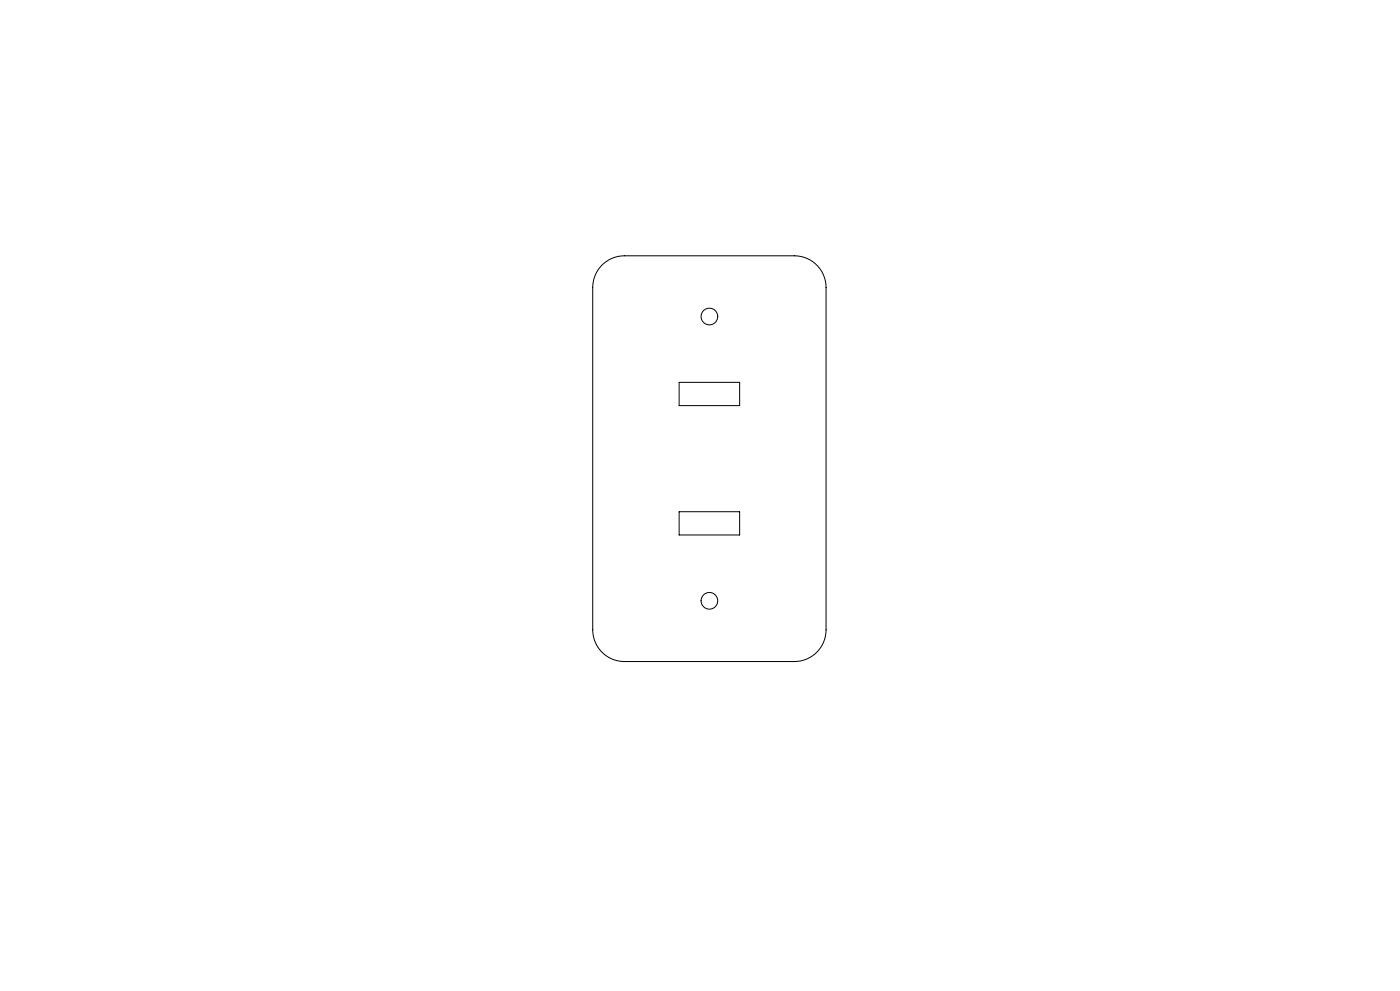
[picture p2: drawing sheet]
<svg xmlns="http://www.w3.org/2000/svg" width="420mm" height="297mm" viewBox="0 0 420 297" stroke-linecap="round" stroke-linejoin="round" font-family="sans-serif">
<g fill="none" stroke="#000" stroke-width=".3">
<path d="M181 79.1l2.5-1.6 1.8-.6 2-.2h51a9.5 9.5 0 0 1 9.5 9.5v102.6a9.5 9.5 0 0 1-9.5 9.5h-51a9.5 9.5 0 0 1-9.5-9.5v-102.6a9.5 9.5 0 0 1 3.2-7.1zM203.7 114.6h18.2v7h-18.2zM203.7 153.4h18.2v6.9h-18.2z"/>
<circle cx="212.8" cy="94.9" r="2.5"/>
<circle cx="212.8" cy="180.1" r="2.5"/>
</g>
</svg>
